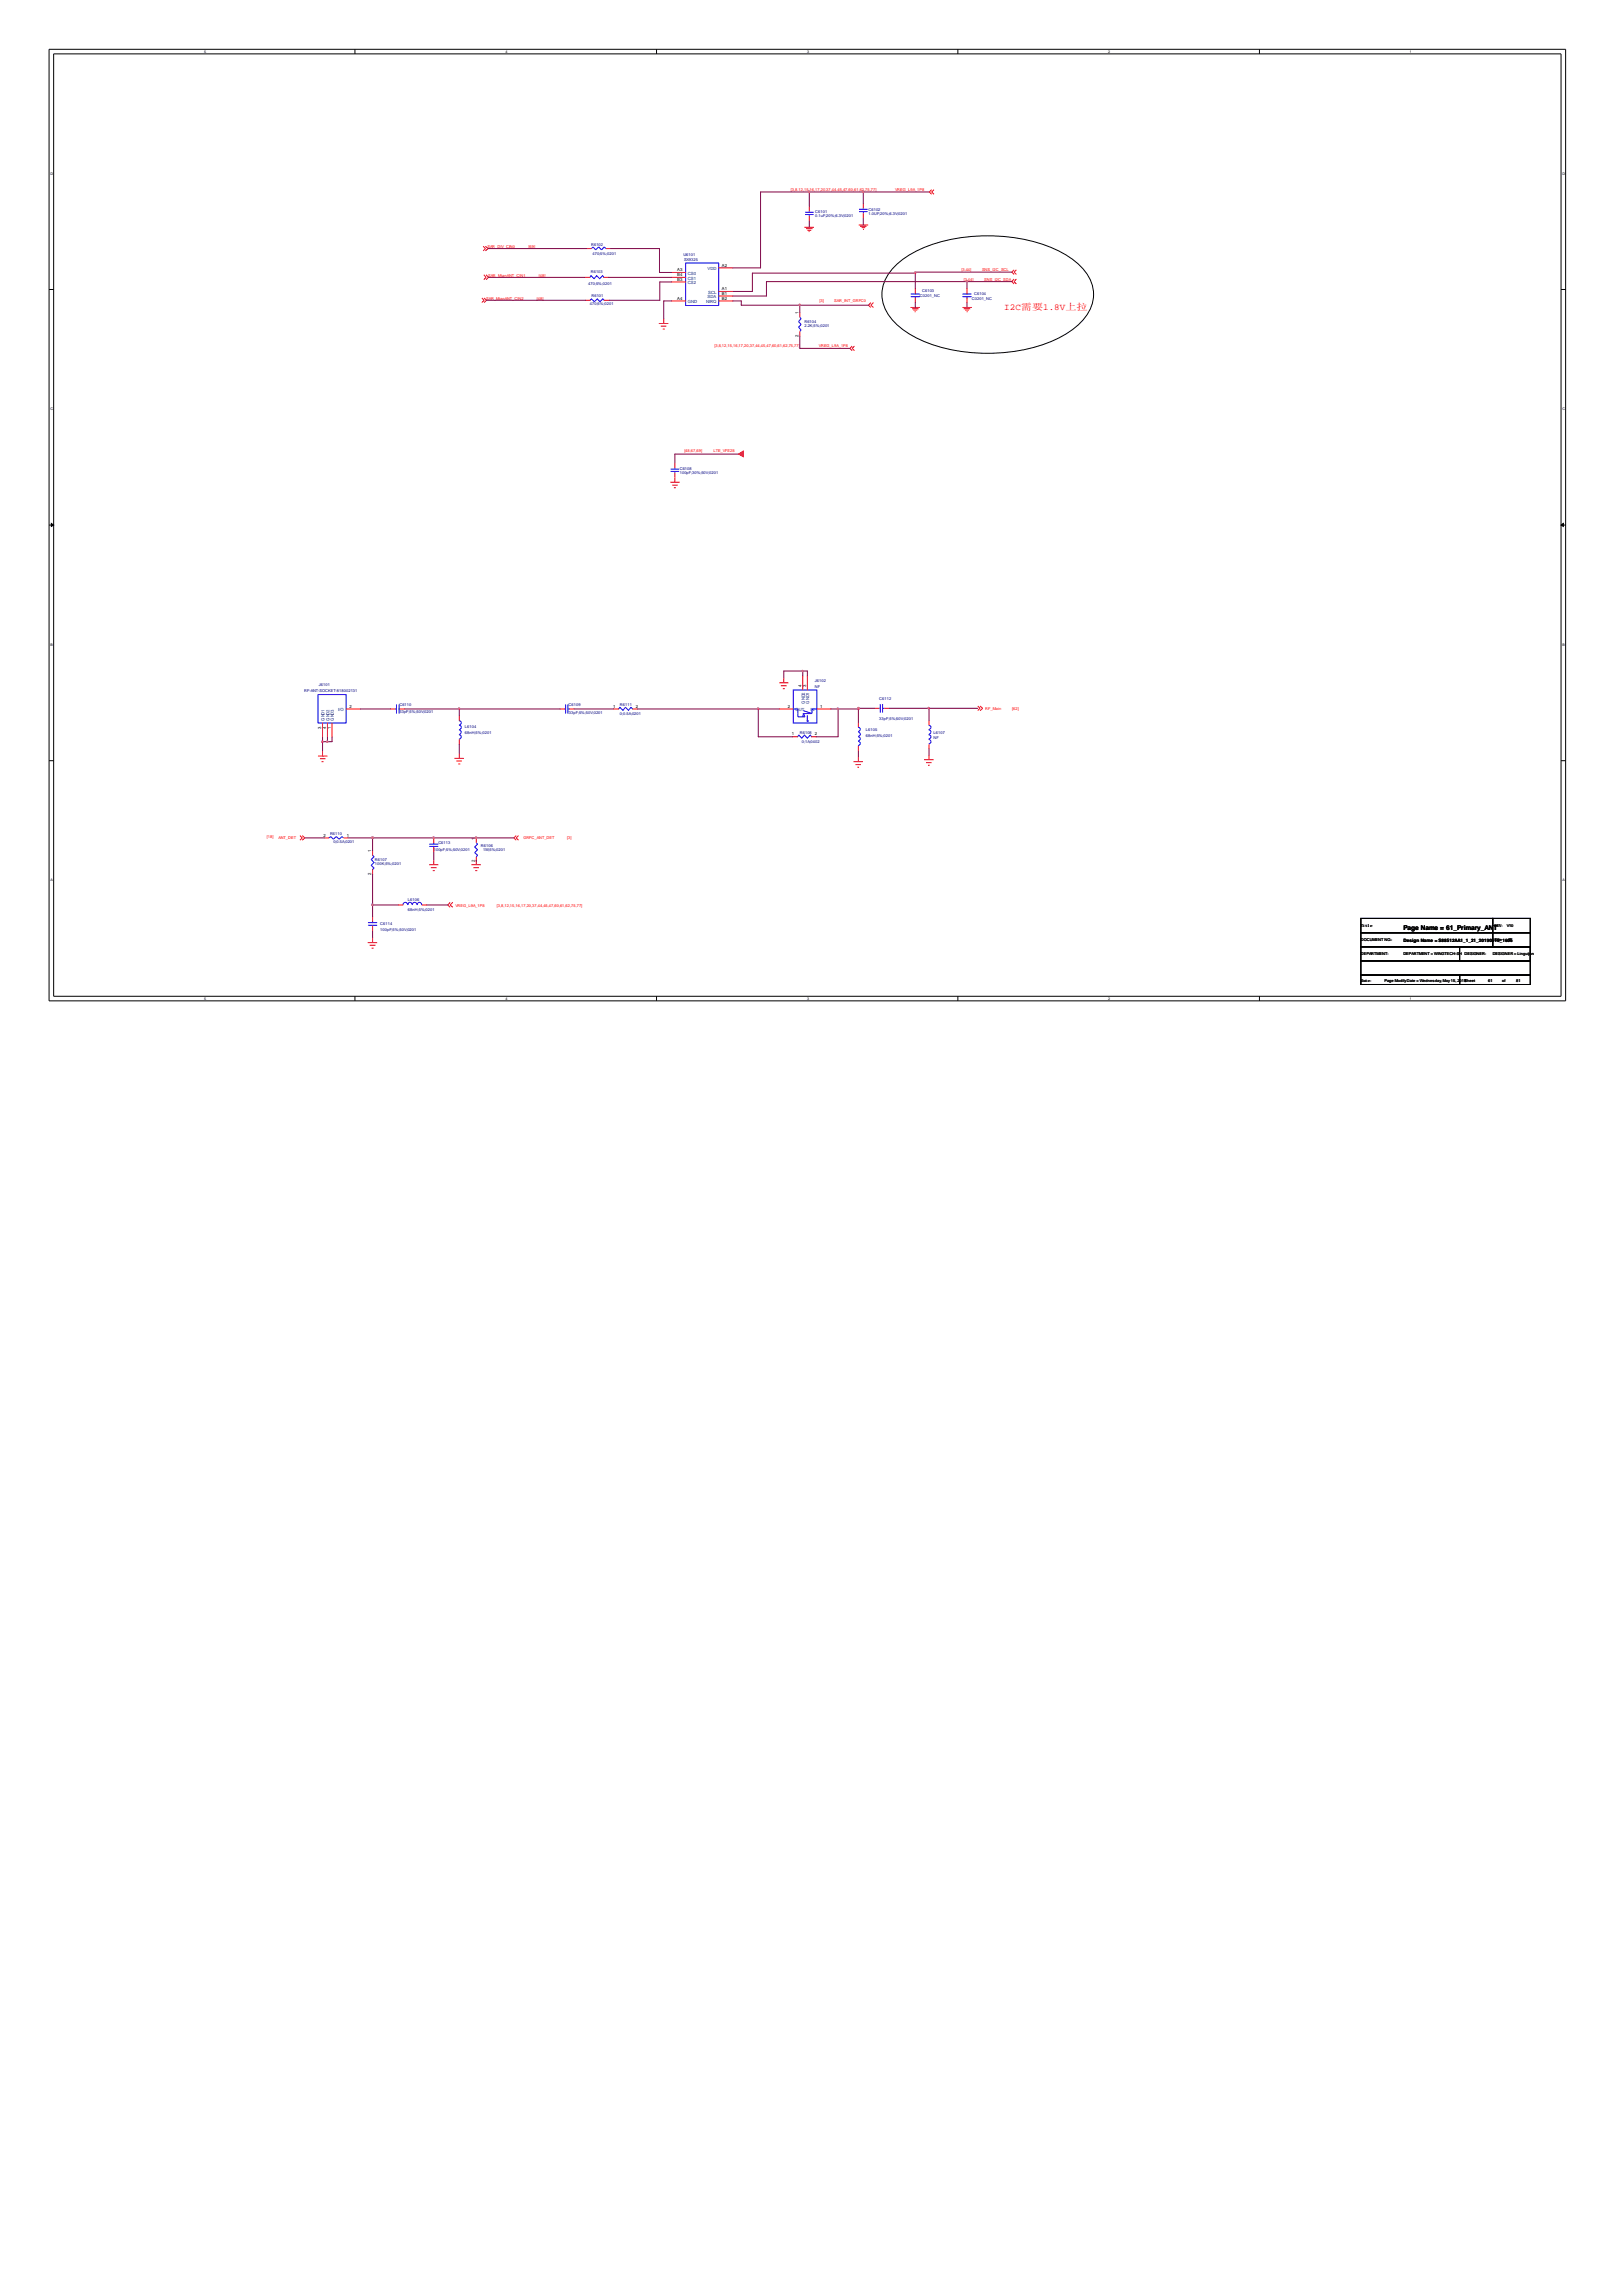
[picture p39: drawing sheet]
<svg xmlns="http://www.w3.org/2000/svg" width="210mm" height="297mm" viewBox="0 0 210 297" stroke-linecap="round" stroke-linejoin="round" font-family="sans-serif">
<defs><g id="words">
<text font-size="1.2" fill="#f00" x="130" y="40.1">I2C需要1.8V上拉</text>
<text font-size=".8" x="181.6" y="120.3">Page Name = 61_Primary_ANT</text>
<g font-size=".6">
<text x="87.6" y="35.1">A3</text>
<text x="87.6" y="35.7">B4</text>
<text x="93.4" y="34.5">A2</text>
<text x="87.6" y="38.8">A4</text>
<text x="87.6" y="36.3">B3</text>
<text x="93.4" y="38.1">B1</text>
<text x="93.4" y="38.8">B2</text>
<text x="93.4" y="37.5">A1</text>
<text x="103.3" y="40.6" transform="rotate(-90 103.3 40.6)">1</text>
<text x="103.3" y="43.6" transform="rotate(-90 103.3 43.6)">2</text>
<text x="103.7" y="88.8" transform="rotate(-90 103.7 88.8)">4</text>
<text x="104.3" y="88.8" transform="rotate(-90 104.3 88.8)">3</text>
<text x="41.6" y="94.3" transform="rotate(-90 41.6 94.3)">3</text>
<text x="42.2" y="94.3" transform="rotate(-90 42.2 94.3)">4</text>
<text x="42.8" y="94.3" transform="rotate(-90 42.8 94.3)">1</text>
<text x="45.2" y="91.6">2</text>
<text x="79.3" y="91.6">1</text>
<text x="82.3" y="91.6">2</text>
<text x="101.9" y="91.6">2</text>
<text x="102.5" y="95.2">1</text>
<text x="105.5" y="95.2">2</text>
<text x="106.1" y="91.6">1</text>
<text x="41.9" y="108.2">2</text>
<text x="44.9" y="108.2">1</text>
<text x="48" y="113.2" transform="rotate(-90 48 113.2)">2</text>
<text x="48" y="110.2" transform="rotate(-90 48 110.2)">1</text>
<text x="61.5" y="111.6" transform="rotate(-90 61.5 111.6)">2</text>
<text x="61.5" y="108.6" transform="rotate(-90 61.5 108.6)">1</text>
<text x="181.6" y="121.8">Design Name = S88512AA1_1_21_20190515_1605</text>
</g>
<g font-size=".6" fill="#004080">
<text x="89" y="35.5">CS0</text>
<text x="91.6" y="35">VDD</text>
<text x="89" y="39.2">GND</text>
<text x="89" y="36.2">CS1</text>
<text x="89" y="36.8">CS2</text>
<text x="91.4" y="39.2">NIRQ</text>
<text x="91.6" y="38.6">SDA</text>
<text x="91.7" y="38">SCL</text>
<text x="42" y="93.2" transform="rotate(-90 42 93.2)">GND1</text>
<text x="42.6" y="93.2" transform="rotate(-90 42.6 93.2)">GND2</text>
<text x="43.2" y="93.2" transform="rotate(-90 43.2 93.2)">GND3</text>
<text x="43.8" y="92">I/O</text>
<text x="103" y="92">OUT</text>
<text x="104.1" y="91" transform="rotate(-90 104.1 91)">GND2</text>
<text x="104.7" y="91" transform="rotate(-90 104.7 91)">GND1</text>
<text x="104.9" y="92">IN</text>
</g>
<g font-size=".5">
<text x="26.4" y="6.8">5</text>
<text x="65.4" y="6.8">4</text>
<text x="104.4" y="6.8">3</text>
<text x="143.4" y="6.8">2</text>
<text x="182.5" y="6.8">1</text>
<text x="6.5" y="22.6">D</text>
<text x="202.2" y="22.6">D</text>
<text x="6.5" y="53.1">C</text>
<text x="202.2" y="53.1">C</text>
<text x="6.5" y="83.6">B</text>
<text x="202.2" y="83.6">B</text>
<text x="6.5" y="114">A</text>
<text x="176.1" y="119.9">Title</text>
<text x="193.4" y="119.9">REV:</text>
<text x="195" y="120">V10</text>
<text x="202.2" y="114">A</text>
<text x="176.1" y="121.8">DOCUMENT NO.:</text>
<text x="176.1" y="123.6">DEPARTMENT:</text>
<text x="181.6" y="123.6">DEPARTMENT = WINGTECH-SH DESIGNER:</text>
<text x="193.2" y="123.6">DESIGNER = Linguijun</text>
<text x="193.4" y="121.8">Size</text>
<text x="195.2" y="121.8">D</text>
<text x="26.4" y="129.3">5</text>
<text x="65.4" y="129.3">4</text>
<text x="104.4" y="129.3">3</text>
<text x="143.4" y="129.3">2</text>
<text x="176.1" y="127">Date:</text>
<text x="179.2" y="127">Page ModifyDate = Wednesday, May15, 2019</text>
<text x="182.5" y="129.3">1</text>
<text x="189.5" y="127">Sheet</text>
<text x="192.6" y="127">61</text>
<text x="194.4" y="127">of</text>
<text x="196.2" y="127">81</text>
</g>
<g font-size=".5" fill="#f00">
<text x="102.4" y="24.8">[3,8,12,15,16,17,20,37,44,45,47,60,61,62,75,77]</text>
<text x="115.8" y="24.8">VREG_L9A_1P8</text>
<text x="63.1" y="32.1">SAR_DIV_CIN0</text>
<text x="63.2" y="35.8">SAR_MianANT_CIN1</text>
<text x="68.4" y="32.1">[69]</text>
<text x="69.7" y="35.8">[48]</text>
<text x="124.4" y="35.1">[3,44]</text>
<text x="127.1" y="35.1">SNS_I2C_SCL</text>
<text x="62.9" y="38.8">SAR_MianANT_CIN2</text>
<text x="69.5" y="38.8">[48]</text>
<text x="106" y="39.1">[3]</text>
<text x="107.9" y="39.1">SAR_INT_GRFC0</text>
<text x="124.7" y="36.3">[3,44]</text>
<text x="127.4" y="36.3">SNS_I2C_SDA</text>
<text x="92.5" y="44.9">[3,8,12,15,16,17,20,37,44,45,47,60,61,62,75,77]</text>
<text x="106" y="44.9">VREG_L9A_1P8</text>
<text x="88.6" y="58.5">[48,67,69]</text>
<text x="92.3" y="58.5">LTE_VFE28</text>
<text x="127.5" y="91.9">RF_Main</text>
<text x="131" y="91.9">[62]</text>
<text x="34.5" y="108.4">[18]</text>
<text x="36" y="108.6">ANT_DET</text>
<text x="67.7" y="108.6">GRFC_ANT_DET</text>
<text x="73.4" y="108.6">[3]</text>
<text x="58.9" y="117.3">VREG_L9A_1P8</text>
<text x="64.3" y="117.3">[3,8,12,15,16,17,20,37,44,45,47,60,61,62,75,77]</text>
</g>
<g font-size=".5" fill="#000080">
<text x="105.5" y="27.5">C6101</text>
<text x="105.5" y="28.1">0.1uF;20%;6.3V;0201</text>
<text x="112.4" y="27.3">C6102</text>
<text x="112.4" y="27.8">1.0UF;20%;6.3V;0201</text>
<text x="76.5" y="35.3">R6103</text>
<text x="76.5" y="31.8">R6102</text>
<text x="76.7" y="33">470;5%;0201</text>
<text x="88.4" y="33.1">U6101</text>
<text x="88.5" y="33.8">SX9325</text>
<text x="76.1" y="36.9">470;5%;0201</text>
<text x="76.3" y="39.4">470;5%;0201</text>
<text x="76.5" y="38.4">R6101</text>
<text x="104.1" y="41.7">R6104</text>
<text x="119" y="38.5">C0201_NC</text>
<text x="119.3" y="37.8">C6103</text>
<text x="125.8" y="38.8">C0201_NC</text>
<text x="126.1" y="38.1">C6104</text>
<text x="104.1" y="42.3">2.2K;5%;0201</text>
<text x="88" y="60.8">C6108</text>
<text x="88" y="61.4">100pF;30%;50V;0201</text>
<text x="39.4" y="89.5">RF-ANT-SOCKET-818002131</text>
<text x="41.3" y="88.8">J6101</text>
<text x="105.5" y="88.3">J6102</text>
<text x="105.5" y="89">NF</text>
<text x="51.7" y="91.3">C6110</text>
<text x="51.7" y="92.3">33pF;5%;50V;0201</text>
<text x="60.2" y="94.2">L6104</text>
<text x="60.2" y="94.9">68nH;5%;0201</text>
<text x="73.6" y="91.3">C6109</text>
<text x="73.6" y="92.3">33pF;5%;50V;0201</text>
<text x="80.2" y="91.3">R6111</text>
<text x="80.2" y="92.4">0;0.5A;0201</text>
<text x="103.5" y="94.9">R6108</text>
<text x="112.1" y="94.6">L6105</text>
<text x="112.1" y="95.3">68nH;5%;0201</text>
<text x="113.8" y="90.6">C6112</text>
<text x="113.8" y="93.1">33pF;5%;50V;0201</text>
<text x="120.8" y="94.9">L6107</text>
<text x="120.8" y="95.6">NF</text>
<text x="103.8" y="96.2">0;1A;0402</text>
<text x="42.7" y="108.1">R6110</text>
<text x="43.1" y="109.1">0;0.5A;0201</text>
<text x="48.5" y="111.4">R6107</text>
<text x="48.5" y="112">100K;5%;0201</text>
<text x="56.1" y="110.1">100pF;5%;50V;0201</text>
<text x="56.7" y="109.2">C6113</text>
<text x="62.2" y="109.5">R6106</text>
<text x="62.5" y="110.1">1M;5%;0201</text>
<text x="49.2" y="119.7">C6114</text>
<text x="52.8" y="116.5">L6106</text>
<text x="52.8" y="117.9">68nH;5%;0201</text>
<text x="49.2" y="120.4">100pF;5%;50V;0201</text>
</g>
</g></defs>
<g fill="none" stroke="#000" stroke-width=".13">
<path d="M6.3 6.4h196.3v123.1h-196.3zM6.9 7h195.1v121.9h-195.1zM45.9 6.4v.6M85 6.4v.6M124 6.4v.6M163 6.4v.6M6.3 37.5h.6M115.7 34.5a14 14 0 0 1 7.2-3.5 22.3 22.3 0 0 1 14.6 1.7 7.2 7.2 0 0 1 3.9 4.5 5.2 5.2 0 0 1-2 5 17.2 17.2 0 0 1-10 3.5 20.5 20.5 0 0 1-11.8-2.6 7.2 7.2 0 0 1-3.4-4.1 4.8 4.8 0 0 1 1.5-4.5zM202 37.5h.6M6.3 67.9h.6M202 67.9h.6M6.3 98.4h.6"/>
<path d="M202 98.4h.6M176.1 118.8h17.1v1.9h-17.1zM193.2 118.8h4.8v1.9h-4.8zM45.9 128.9v.6M85 128.9v.6M124 128.9v.6M163 128.9v.6M176.1 120.7h17.1v1.8h-17.1zM176.1 126.1h12.8v1.3h-12.8zM176.1 124.3h21.9v1.8h-21.9zM176.1 122.5h21.9v1.8h-21.9zM188.9 126.1h9.1v1.3h-9.1z"/>
<path d="M188.9 122.5h9.1v1.8h-9.1zM193.2 120.7h4.8v1.8h-4.8z"/>
</g>
<g fill="#000" stroke="#000" stroke-width=".13">
<path d="M6.6 67.7l.3 .2-.3 .2z" fill-rule="evenodd"/>
<path d="M202 67.9l.3-.2v.4z" fill-rule="evenodd"/>
</g>
<g fill="none" stroke="#f00" stroke-width=".13">
<path d="M62.4 38.6l.3 .2-.3 .3M62.5 31.9l.3 .3-.3 .3M62.6 35.5l.3 .4-.3 .3M62.7 38.6l.2 .2-.2 .3M62.8 31.9l.4 .3-.4 .3M62.9 35.5l.3 .4-.3 .3M75.7 35.9h.6M75.8 38.8h.6M75.9 32.2h.6M78.1 35.9h.6M78.2 38.8h.6M78.4 32.2h.6"/>
<path d="M86.9 35.9h1.8M86.9 38.9h1.8M86.9 35.2h1.8M86.9 36.5h1.8M93 38.3h1.8M93 38.9h1.8M93 37.7h1.8M93 34.7h1.8M104.1 29.4h1.2M104.3 29.6h.9M104.5 29.8h.5M104.6 30h.2"/>
<path d="M104.7 26.7v.6M104.7 27.9v.7M111.1 29.1h1.3M111.3 29.3h.8M111.5 29.4h.5M111.7 29.7h.1M111.7 26.4v.6M111.7 27.6v.6M112.7 39.1l-.3 .4 .3 .3M113 39.1l-.3 .4 .3 .3M117.8 39.8h1.2M118 39.9h.9"/>
<path d="M118.4 37.3v.7M118.4 38.6v.5M120.6 24.5l-.3 .3 .3 .3M120.9 24.5l-.3 .3 .3 .3M124.5 39.8h1.3M124.7 39.9h.9M125.1 37.3v.7M125.1 38.6v.5M131.2 34.9l-.3 .3 .3 .3M131.2 36.1l-.3 .3 .3 .3M131.5 34.9l-.3 .3 .3 .3M131.5 36.1l-.3 .3 .3 .3"/>
<path d="M85.3 41.9h1.2M85.5 42.2h.7M85.8 42.6h.2M85.9 41.2v.7M87.3 59.9v.7M103.5 40.5v.5M103.5 42.9v.6M110.3 44.8l-.3 .3 .3 .3M110.6 44.8l-.3 .3 .3 .3M118.2 40.1h.5M118.4 40.3h.1M124.9 40.1h.5"/>
<path d="M125.1 40.3h.1M86.7 62.4h1.3M87 62.8h.7M87.2 63.1h.3M87.3 61.2v1.2M41.1 97.8h1.3M41.4 98.2h.7M41.6 98.5h.3M41.7 93.5v1.9M41.7 97.2v.6M42.4 93.5v1.9M43 93.5v1.9"/>
<path d="M44.8 91.7h1.8M50.5 91.7h.6M51.7 91.7h.7M58.8 98.1h1.2M59.1 98.5h.7M59.3 98.8h.3M59.4 92.6v.6M59.4 95.7v.6M59.4 97.5v.6M72.5 91.7h.6M73.7 91.7h.6M79.4 91.7h.7"/>
<path d="M81.9 91.7h.6M100.8 88.3h1.2M100.8 91.7h1.9M101 88.7h.8M101.3 89.1h.3M101.4 87.7v.6M102.6 95.3h.6M103.9 87.4v1.9M104.5 87.4v1.9M105 95.3h.6M105.7 91.7h1.8M110.4 98.5h1.3"/>
<path d="M110.7 98.9h.7M111 99.3h.2M111.1 93.5v.6M111.1 96.5v.6M111.1 97.9v.6M113.2 91.6h.6M114.4 91.6h.6M119.6 98.3h1.2M119.8 98.7h.8M120.1 99h.2M120.2 93.2v.6M120.2 96.3v.6"/>
<path d="M120.2 97.7v.6M126.5 91.3l.3 .3-.3 .3M126.8 91.3l.4 .3-.4 .3M38.8 108.1l.3 .3-.3 .3M39.1 108.1l.4 .3-.4 .3M42 108.4h.6M44.4 108.4h.6M48.2 110.1v.5M48.2 112.5v.6M48.2 118.6v.6M48.2 119.8v.6M51.6 117.1h.6"/>
<path d="M54.6 117.1h.6M55.5 111.9h1.2M55.8 112.3h.7M56 112.6h.3M56.1 108.4v.6M56.1 109.6v.6M56.1 111.3v.6M58.3 116.7l-.3 .4 .3 .3M58.6 116.7l-.3 .4 .3 .3M61 111.9h1.2M61.3 112.3h.7M61.5 112.6h.3"/>
<path d="M61.6 108.4v.6M61.6 110.9v1M66.8 108.1l-.3 .3 .3 .3M67.1 108.1l-.3 .3 .3 .3M47.6 121.9h1.2M47.8 122.3h.8M48.1 122.7h.2M48.2 121.3v.6"/>
</g>
<path d="M95.6 58.7l.6-.3v.7z" fill-rule="evenodd" fill="#f00" stroke="#f00" stroke-width=".13"/>
<g fill="none" stroke="#00f" stroke-width=".13">
<path d="M76.3 35.9l.2-.2 .4 .4 .3-.4 .4 .4 .4-.4 .1 .2M76.4 38.8l.1-.1 .4 .3 .4-.3 .3 .3 .4-.3 .2 .1M76.5 32.2l.3-.3 .3 .4 .4-.4 .4 .4 .3-.4 .2 .3M88.7 34h4.3v5.5h-4.3zM104.2 27.8h1.1M104.2 27.5h1.1M104.7 27.3v.2M104.7 27.8v.1M111.2 27.4h1.1M111.2 27.1h1.1M111.7 27v.1M111.7 27.4v.2"/>
<path d="M117.9 38.4h1.1M117.9 38h1.1M118.4 38h.1M118.4 38.4v.2M124.6 38.4h1.1M124.6 38h1.1M125.1 38h.1M125.1 38.4v.2M103.5 41l.2 .2-.4 .4 .4 .4-.4 .3 .4 .4-.2 .2M86.8 61h1.1M86.8 60.7h1.1M87.3 60.6v.1"/>
<path d="M87.3 61v.2M41.1 89.9h3.7v3.6h-3.7zM51.1 91.7h.2M51.3 91.2v1.1M51.6 91.7h.1M51.6 91.2v1.1M59.4 93.2l.1 .1a.28 .28 0 0 1 .2 .3 .28 .28 0 0 1-.3 .2M59.4 93.8l.1 .1a.28 .28 0 0 1 .2 .3 .28 .28 0 0 1-.3 .2M59.4 94.4l.1 .1a.3 .3 0 0 1 .2 .3 .3 .3 0 0 1-.3 .2M59.4 95.1h.1a.28 .28 0 0 1 .2 .3 .28 .28 0 0 1-.3 .2M73.1 91.7h.1M73.2 91.2v1.1"/>
<path d="M73.5 91.7h.2M73.5 91.2v1.1M80.1 91.7l.1-.2 .4 .4 .3-.4 .4 .4 .4-.4 .2 .2M102.7 89.3h3v4.2h-3zM102.7 91.7h.6v1h.9l-.2-.4-.1 .4M103.2 95.3l.2-.2 .4 .4 .3-.4 .4 .4 .4-.4 .1 .2M105.7 91.7h-.6v.6l-1.2-.4M111 94.1l.3 .1a.3 .3 0 0 1-.3 .4M111 94.7l.3 .2v.2l-.3 .2M111 95.3l.3 .2a.3 .3 0 0 1-.3 .4M111 95.9l.3 .1a.3 .3 0 0 1-.3 .5M113.8 91.6h.1"/>
<path d="M113.9 91.1v1.1M114.2 91.6h.2M114.2 91.1v1.1M120.2 93.8l.2 .2a.3 .3 0 0 1-.2 .4M120.2 94.4l.2 .2a.35 .35 0 0 1-.2 .4M120.2 95.1l.2 .1a.3 .3 0 0 1-.2 .4M120.2 95.7l.3 .2-.1 .2-.2 .2M42.6 108.4l.2-.2 .3 .4 .4-.4 .4 .4 .3-.4 .2 .2M47.7 119.4h1.1M47.7 119.7h1.1M48.2 110.6l.2 .3-.4 .3 .4 .4-.4 .4 .4 .3-.2 .2M48.2 119.2v.2"/>
<path d="M48.2 119.7v.1M52.2 117a.3 .3 0 0 1 .3-.3 .3 .3 0 0 1 .2 .3M52.8 117v-.1a.28 .28 0 0 1 .3-.1 .28 .28 0 0 1 .2 .2M53.4 117a.3 .3 0 0 1 .3-.3 .3 .3 0 0 1 .3 .3M54 117v-.1a.28 .28 0 0 1 .4-.1 .28 .28 0 0 1 .2 .2M55.6 109.2h1.1M55.6 109.5h1.1M56.1 109v.2M56.1 109.5v.1M61.6 109l.2 .2-.4 .4 .4 .3-.4 .4 .4 .3-.2 .3"/>
</g>
<path d="M105.1 92.3h-1.2" fill="none" stroke="#00f" stroke-width=".13" stroke-dasharray="6.1 2" stroke-linecap="butt"/>
<path d="M104.5 93.3h.1M104.5 92.6v.7" fill="none" stroke="#00f" stroke-width=".17"/>
<g fill="none" stroke="#800040" stroke-width=".13">
<path d="M62.9 38.8h12.9M63.2 32.2h12.7M63.2 35.9h12.5M78.7 35.9h8.2M79 32.2h6.3v3h1.6M86.9 36.5h-1.5v2.3h-6.6M86.9 38.9h-1v2.3M94.8 38.9h1.1v.6h16.5M103.5 39.5v1M104.7 24.8v1.9M104.7 28.6v.8M111.7 24.8v1.6"/>
<path d="M111.7 28.2v.9M118.4 39.1v.7M118.4 35.3h-21v2.4h-2.6M120.3 24.8h-21.9v9.9h-3.6M125.1 36.4v.9M125.1 39.1v.7M130.9 35.2h-12.5v2.1M130.9 36.4h-31.7v1.9h-4.4M95.6 58.7h-8.3v1.2M103.5 43.5v1.6h6.5M41.7 95.4v1.8M42.4 95.4v.6"/>
<path d="M43 95.4v.6h-1.3M46.6 91.7h3.9M52.4 91.7h20.1M59.4 91.7v.9M59.4 96.3v1.2M74.3 91.7h5.1M82.5 91.7h18.3M98.1 91.7v3.6h4.5M103.9 86.8v.6M104.5 87.4v-.6h-3.1v.9M107.5 91.7h3.7M108.5 91.7v3.6h-2.9"/>
<path d="M111.1 97.1v.8M111.1 91.6v.1M113.2 91.6h-2.1v1.9M115 91.6h11.5M120.2 91.6v1.6M120.2 96.9v.8M39.5 108.4h2.5M45 108.4h21.5M48.2 108.4v1.7M48.2 113.1v5.5M48.2 117.1h3.4M48.3 108.4v.1"/>
<path d="M55.2 117.1h2.8M56.1 110.2v1.1M61.6 111.3v.1M48.2 120.4v.9"/>
</g>
<g fill="#f0f" stroke="#f0f" stroke-width=".13">
<path d="M41.6 95.9l.2 .1h-.1z" fill-rule="evenodd"/>
<path d="M42.3 95.9l.2 .1h-.2z" fill-rule="evenodd"/>
<path d="M61.5 108.3h.2v.1h-.2z" fill-rule="evenodd"/>
<path d="M48.1 117h.2v.1h-.2z" fill-rule="evenodd"/>
<path d="M120.1 91.5l.2 .1-.1 .1z" fill-rule="evenodd"/>
<path d="M59.3 91.6l.2 .1-.1 .1z" fill-rule="evenodd"/>
<path d="M118.3 35.2l.2 .1-.1 .1z" fill-rule="evenodd"/>
<path d="M125 36.3l.2 .1-.1 .1z" fill-rule="evenodd"/>
<path d="M103.4 39.4h.2l-.1 .1z" fill-rule="evenodd"/>
<path d="M111 91.5h.2v.2h-.2z" fill-rule="evenodd"/>
<path d="M111 91.6l.2 .1-.1 .1z" fill-rule="evenodd"/>
<path d="M103.8 86.7h.1v.2h-.1z" fill-rule="evenodd"/>
<path d="M104.6 24.7h.2v.2h-.2z" fill-rule="evenodd"/>
<path d="M111.6 24.7h.2v.2h-.2z" fill-rule="evenodd"/>
<path d="M108.3 91.6h.2v.1h-.2z" fill-rule="evenodd"/>
<path d="M48.1 108.3h.2v.1h-.2z" fill-rule="evenodd"/>
<path d="M98 91.6l.2 .1-.1 .1z" fill-rule="evenodd"/>
<path d="M48.2 108.3h.1v.1h-.1z" fill-rule="evenodd"/>
<path d="M56 108.3h.2v.1h-.2z" fill-rule="evenodd"/>
<path d="M41.6 95.9l.2 .1h-.1z" fill-rule="evenodd"/>
<path d="M42.3 95.9l.2 .1h-.2z" fill-rule="evenodd"/>
<path d="M61.5 108.3h.2v.1h-.2z" fill-rule="evenodd"/>
<path d="M48.1 117h.2v.1h-.2z" fill-rule="evenodd"/>
<path d="M120.1 91.5l.2 .1-.1 .1z" fill-rule="evenodd"/>
<path d="M59.3 91.6l.2 .1-.1 .1z" fill-rule="evenodd"/>
<path d="M118.3 35.2l.2 .1-.1 .1z" fill-rule="evenodd"/>
<path d="M125 36.3l.2 .1-.1 .1z" fill-rule="evenodd"/>
<path d="M103.4 39.4h.2l-.1 .1z" fill-rule="evenodd"/>
<path d="M111 91.5h.2v.2h-.2z" fill-rule="evenodd"/>
<path d="M111 91.6l.2 .1-.1 .1z" fill-rule="evenodd"/>
<path d="M103.8 86.7h.1v.2h-.1z" fill-rule="evenodd"/>
<path d="M104.6 24.7h.2v.2h-.2z" fill-rule="evenodd"/>
<path d="M111.6 24.7h.2v.2h-.2z" fill-rule="evenodd"/>
<path d="M108.3 91.6h.2v.1h-.2z" fill-rule="evenodd"/>
<path d="M48.1 108.3h.2v.1h-.2z" fill-rule="evenodd"/>
<path d="M98 91.6l.2 .1-.1 .1z" fill-rule="evenodd"/>
<path d="M48.2 108.3h.1v.1h-.1z" fill-rule="evenodd"/>
<path d="M56 108.3h.2v.1h-.2z" fill-rule="evenodd"/>
</g>
<use href="#words"/>
</svg>
